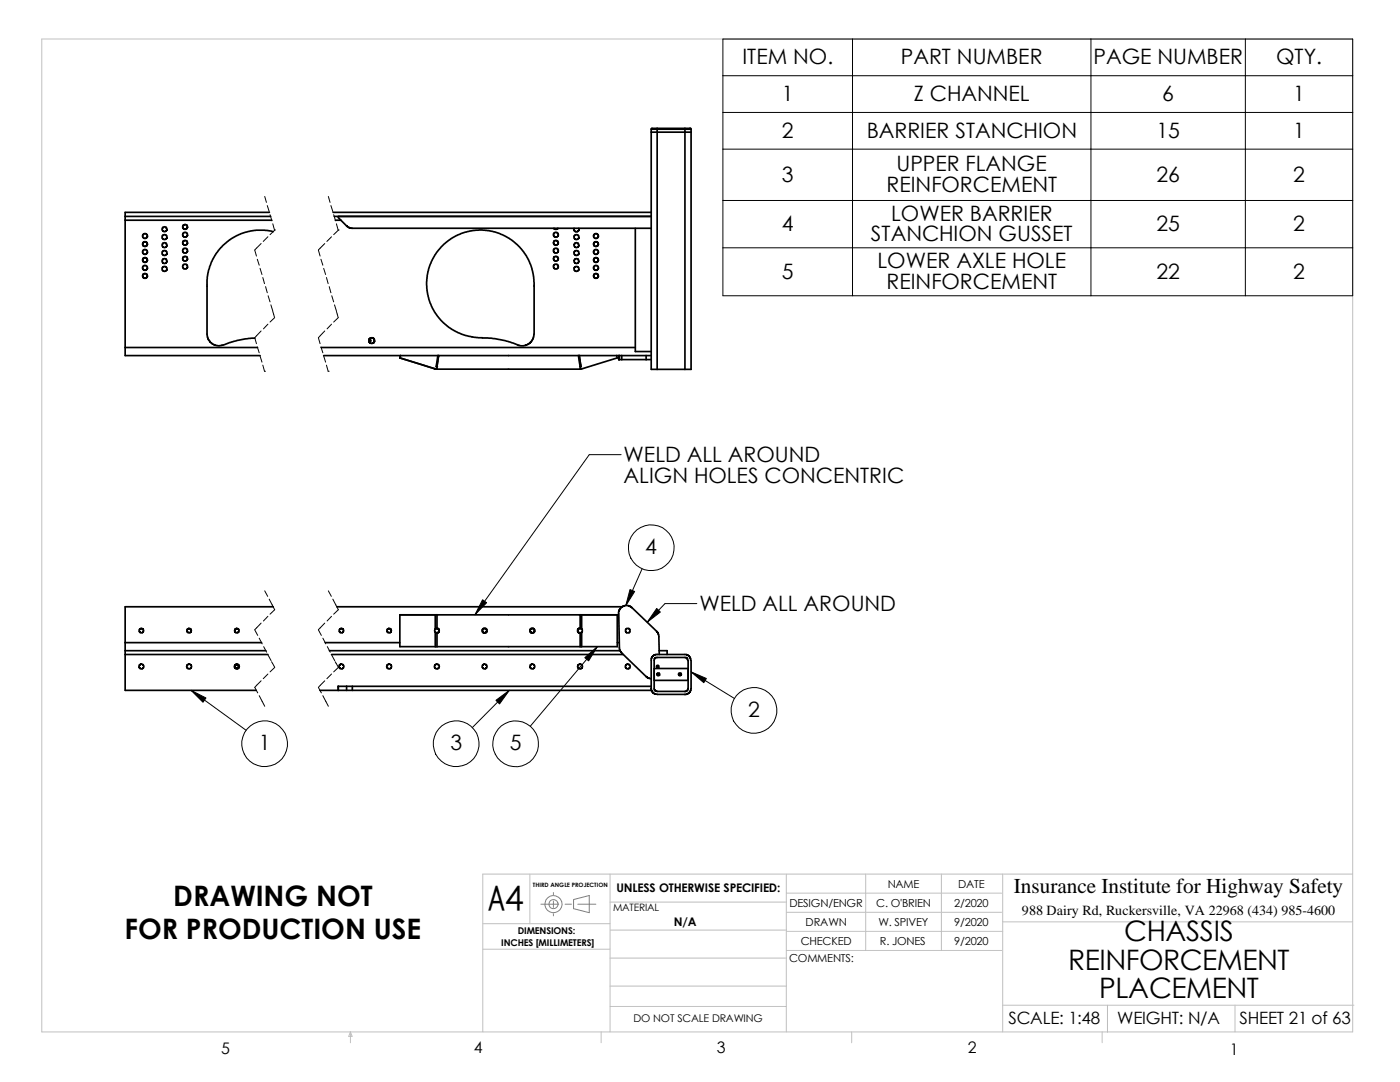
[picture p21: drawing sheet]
<svg xmlns="http://www.w3.org/2000/svg" width="279mm" height="216mm" viewBox="0 0 279 216" stroke-linecap="round" stroke-linejoin="round" font-family="sans-serif">
<defs><g id="words">
<text font-size="7.7" x="97.5" y="181.7">A4</text>
<g font-size="5.6">
<text x="34.6" y="180.8">DRAWING NOT</text>
<text x="24.8" y="187.4">FOR PRODUCTION USE</text>
<text x="224.4" y="187.8">CHASSIS</text>
<text x="213.2" y="193.5">REINFORCEMENT</text>
<text x="219.4" y="199.1">PLACEMENT</text>
</g>
<g font-size="4.2">
<text x="148.2" y="12.8">ITEM NO.</text>
<text x="179.8" y="12.8">PART NUMBER</text>
<text x="218.2" y="12.8">PAGE NUMBER</text>
<text x="254.7" y="12.8">QTY.</text>
<text x="156" y="20.1">1</text>
<text x="182.4" y="20.1">Z CHANNEL</text>
<text x="231.9" y="20.1">6</text>
<text x="258.1" y="20.1">1</text>
<text x="156" y="27.5">2</text>
<text x="173" y="27.5">BARRIER STANCHION</text>
<text x="230.8" y="27.5">15</text>
<text x="258.1" y="27.5">1</text>
<text x="178.9" y="34.2">UPPER FLANGE</text>
<text x="156" y="36.2">3</text>
<text x="176.9" y="38.3">REINFORCEMENT</text>
<text x="230.8" y="36.2">26</text>
<text x="258.1" y="36.2">2</text>
<text x="156" y="46">4</text>
<text x="177.8" y="44">LOWER BARRIER</text>
<text x="230.8" y="46">25</text>
<text x="258.1" y="46">2</text>
<text x="173.8" y="48.1">STANCHION GUSSET</text>
<text x="175.1" y="53.5">LOWER AXLE HOLE</text>
<text x="156" y="55.6">5</text>
<text x="176.9" y="57.6">REINFORCEMENT</text>
<text x="230.8" y="55.6">22</text>
<text x="258.1" y="55.6">2</text>
<text x="124.5" y="92.2">WELD ALL AROUND</text>
<text x="124.5" y="96.3">ALIGN HOLES CONCENTRIC</text>
<text x="128.8" y="110.6">4</text>
<text x="139.6" y="121.9">WELD ALL AROUND</text>
<text x="149.3" y="143">2</text>
<text x="51.6" y="149.7">1</text>
<text x="89.9" y="149.7">3</text>
<text x="101.7" y="149.7">5</text>
<text x="202.4" y="178.3">Insurance Institute for Highway Safety</text>
</g>
<g font-size="3.4">
<text x="201.3" y="204.3">SCALE: 1:48</text>
<text x="223" y="204.3">WEIGHT: N/A</text>
<text x="247.4" y="204.3">SHEET 21 of 63</text>
</g>
<g font-size="3.2">
<text x="44.2" y="210.2">5</text>
<text x="94.6" y="210.2">4</text>
<text x="143" y="210.2">3</text>
<text x="193.2" y="210.2">2</text>
<text x="245.4" y="210.4">1</text>
</g>
<text font-size="2.8" x="204" y="182.5">988 Dairy Rd, Ruckersville, VA 22968 (434) 985-4600</text>
<g font-size="2.4">
<text x="123" y="178">UNLESS OTHERWISE SPECIFIED:</text>
<text x="134.5" y="184.8">N/A</text>
</g>
<g font-size="2.2">
<text x="177.2" y="177.1">NAME</text>
<text x="191.2" y="177.1">DATE</text>
<text x="157.6" y="180.9">DESIGN/ENGR</text>
<text x="160.8" y="184.7">DRAWN</text>
<text x="174.9" y="180.9">C. O'BRIEN</text>
<text x="175.3" y="184.7">W. SPIVEY</text>
<text x="190.4" y="180.9">2/2020</text>
<text x="190.4" y="184.7">9/2020</text>
<text x="157.5" y="191.9">COMMENTS:</text>
<text x="159.8" y="188.5">CHECKED</text>
<text x="175.6" y="188.5">R. JONES</text>
<text x="190.4" y="188.5">9/2020</text>
</g>
<text font-size="2.1" x="126.4" y="203.9">DO NOT SCALE DRAWING</text>
<text font-size="2" x="122.3" y="181.7">MATERIAL</text>
<g font-size="1.9">
<text x="100" y="188.8">INCHES [MILLIMETERS]</text>
<text x="103.3" y="186.4">DIMENSIONS:</text>
</g>
<text font-size="1.2" x="106.3" y="177.1">THIRD ANGLE PROJECTION</text>
</g></defs>
<g fill="none" stroke="#c0c0c0" stroke-width=".2">
<path d="M8.3 7.8h261.7v198.1h-261.7zM105.7 174.4v9.9M121.8 174.4v31.5M156.9 178.2h43M156.9 174.4v31.5M172.8 174.4v15.3M187.9 174.4v15.3M200.1 174.4v31.5M270 174.4h-173.6v31.5M96.4 189.4h25.4M96.4 184.3h25.4M121.8 180h35.1"/>
<path d="M121.8 191.2h35.1M121.8 196.8h35.1M121.8 185.6h35.1M156.9 185.8h43.2M156.9 182h43M156.9 189.7h43M200.1 183.9h69.9M69.9 205.9l.4 .9h-.7zM69.9 205.9v2.2M120 205.9v2.2M121.8 200.8h35.1M170 205.9v2.2"/>
<path d="M200.1 200.6h70.1M220 205.9v2.2M221 200.6v5.4M246.5 200.6v5.3"/>
</g>
<g fill="none" stroke="#808080" stroke-width=".2">
<path d="M110.4 178.1v.4M110.4 179.8v1.3M114.5 179.5l3.1-.8v3.4l-3.1-.8zM107.9 180.4h3.6M110.4 182.3v.5M112.8 180.4h1.2M115.3 180.4h3.6"/>
<circle cx="110.4" cy="180.4" r=".92"/>
<circle cx="110.5" cy="180.4" r="1.71"/>
</g>
<g fill="none" stroke="#000" stroke-width=".34">
<path d="M130 26.4h7.9M131.1 25.8h-1.1v47.9h1.1M131.1 25.6h-1.1v.2M131.1 25.6v.2M131.1 25.8v47.9M131.1 25.8h5.6M131.1 25.6h5.6M136.7 25.6v.2M136.7 25.8h1.2M136.7 25.6h1M136.7 25.8v47.9M137.7 25.6l.2 .2"/>
<path d="M137.9 25.8v47.9h-1.2M25 43.2v.7M25 43.9v25.4M25 43.9h29.2M25 43.2h29M53.8 42.4h-28.8v.8M54.5 46.2l-1.7-.3h-1.7l-1.1 .2-2 .6-2.2 1.1-1.7 1.6-1 1.2-.9 1.6-.7 2.3-.2 1.3v11l.2 .8 .3 .5 .9 .7 1.1 .2 3.5-1.1 2.4-.4h1.1M66.5 42.4h63.5M66.7 43.2h63.3M66.9 43.9h1.2M67.5 43.4l1.8 1.8 .8 .4h59.9M67.6 43.2h-.1v.2"/>
<path d="M110.5 45.6l.3 .2 .4-.1 .2-.1M114.6 45.6l-.1 .2 .1 .3 .4 .2 .4-.2 .2-.4M115.5 45.6l.1 .2M126.8 45.6v24.5h3.2M25 69.3v1.7h26.9M25 69.3h26.4M64.1 69.3h62.7M64.6 71h22.9M73.7 67.7v.5M73.7 67.6a.49 .49 0 0 1 0 .8M74.5 67.5v1M79.8 71.4l7.1 2.2"/>
<path d="M79.8 71.4h.1M79.9 71l-.1 .4zM86.7 73.6h.2zM86.9 73.6l.3 .1M86.9 73.6h.1M87.2 73.7h.1M87.2 73.7h28.6M87.2 73.2v.5M87.2 73.2h.1M87.4 71l-.4 2.2h.2M87.5 71l-.3 2.2M87.5 71h27.9"/>
<path d="M96.3 67.4l1.7 .1 1.8 .3 1.5 .3 2 .7M96.3 67.4l-1.9-.1-2.3-.6-2-1-1.5-1.2-1.4-1.6-.9-1.4-.7-1.9-.5-2.7 .2-2 .5-2 1-2 1.2-1.6 1.6-1.4 1.4-.9 2.4-.8 2.2-.3 2 .1 1.1 .3 1.6 .6 1.3 .6 1.6 1.3 .9 .9 1 1.4 .8 1.6 .5 1.8 .2 1.8v10.7l-.5 1-.8 .7-.8 .3-1.2-.2M115.4 71l.4 2.2M115.4 71h8.2M115.6 71l.4 2.2zM115.8 73.2h.2M115.8 73.2v.5M115.8 73.2h.1M123.1 71l.1 .4-7.4 2.3M123.5 71v.8h.1M123.6 71h.5M123.6 71.8h.5"/>
<path d="M123.6 71v.8M124.1 71h4.8M124.1 71v.8M124.1 71.8h4.8M128.9 71h1.1M128.9 71.8h1.1M128.9 71v.8M131.1 73.7h5.6M25 128.2v1.6M25 129.8v.8M25 128.2h27.2M25 130.6h28.5"/>
<path d="M25 129.8h28M25 130.6v7.2h26.1M28.2 125.4l-.3 .2-.1 .3 .1 .3 .4 .1 .3-.2 .1-.3-.2-.3-.3-.1M28.2 132.5l-.4 .2-.1 .4 .2 .3 .4 .1 .3-.2 .1-.4-.2-.3-.3-.1M37.7 125.4l-.3 .2-.1 .3 .2 .3 .3 .1 .3-.2 .1-.3-.2-.3-.3-.1M37.7 132.5l-.4 .2v.4l.2 .3 .3 .1 .3-.2 .1-.4-.2-.3-.3-.1M47.2 132.5l-.4 .4 .3 .5 .3 .1 .3-.2 .1-.4-.2-.2a.4 .4 0 0 0-.7 0 .4 .4 0 0 0 .2 .6 .4 .4 0 0 0 .6-.4h-.1a.37 .37 0 0 0-.5-.3 .37 .37 0 0 0 0 .7 .37 .37 0 0 0 .5-.3l-.1-.3h-.3M47.2 125.4l-.3 .2-.1 .3 .2 .3 .4 .1 .2-.2 .1-.3-.2-.3-.3-.1M54.5 121.1h-29.5v7.1M63.8 137.8h5.4M64.9 128.2h14.9M65.7 129.8h58"/>
<path d="M66.2 130.6h58.2M67.2 121.1h57M67.5 136.9v.9zM67.5 136.9h1.7M68.1 125.4l-.3 .2-.1 .3 .2 .3 .3 .1 .3-.2 .1-.3-.2-.3-.3-.1M68.1 132.5l-.4 .2-.1 .4 .3 .3 .3 .1 .3-.2 .1-.4-.2-.3-.3-.1M69.2 136.9h1.1M69.2 137.8h1.1M69.2 136.9v.9M70.3 137.8h59.7M70.3 136.9v.9M70.3 136.9h59.7"/>
<path d="M77.6 125.4l-.3 .2-.1 .3 .2 .3 .4 .1 .2-.2 .1-.3-.2-.3-.3-.1M77.6 132.5l-.3 .2-.1 .4 .2 .3 .4 .1 .3-.2v-.4l-.2-.3-.3-.1M79.8 122.7h7.1M79.8 122.7h7.6M79.8 122.7v6.3h7.1M86.9 125.5l.4-.1 .3 .3-.1 .5-.2 .1-.4-.1M86.9 122.7h.3M86.9 129h.3M86.9 125.5l-.2 .3 .2 .4M86.9 125.5h.1M86.9 122.7v2.8M86.9 126.2v2.8"/>
<path d="M86.9 126.2h.1M86.9 126.2l.3 .1M87 122.7h.2M87.1 132.5l-.3 .2-.1 .4 .2 .3 .4 .1 .3-.2 .1-.4-.2-.3-.4-.1M87.2 122.7v2.6l-.3 .2M87.2 125.4l.4 .2 .1 .3-.2 .3-.3 .1M87.2 122.7h28.6M87.2 129h28.6M87.2 126.3v2.7M96.6 132.5l-.3 .2-.1 .4 .2 .3 .4 .1 .3-.2 .1-.4-.2-.3-.4-.1M106.2 132.5l-.4 .2-.1 .4 .3 .3 .3 .1 .3-.2 .1-.4-.2-.3-.3-.1M115.6 122.7h7.6"/>
<path d="M115.7 132.5l-.3 .2-.1 .4 .2 .3 .4 .1 .3-.2v-.4l-.2-.3-.3-.1M115.8 129h.3M115.8 125.3l.3 .2M115.8 125.3l-.3 .1-.2 .2v.5l.5 .3M115.8 122.7h.3M115.8 122.7h.2M115.8 122.7v2.6M116.1 126.2l-.3 .1v2.7M116.1 125.5l-.5-.1-.3 .3v.3l.2 .2h.6M116.1 122.7h7.1M116.1 125.5l.1 .1-.1 .6v2.8M116.1 125.5h.1"/>
<path d="M116.1 126.2h.1M116.1 122.7v2.8M123.2 122.7v6.3h-7.1M123.2 128.2h.4M123.4 122.5l.1-.7 .6-.7 .7-.3 .8 .1 .3 .2 5.1 4.8 .5 .9 .1 3.8M123.5 122.5l.1 7 .5 .8M124.1 130.3l5 4.9 .8 .2M124.9 126.1l-.1-.5 .2-.1 .5-.1 .1 .1 .1 .5-.1 .2-.5 .1-.2-.2M125.2 132.5l-.3 .2-.1 .4 .2 .3 .4 .1 .3-.2 .1-.4-.2-.3-.4-.1M129.9 137.4l.3 .7 .6 .4 5.9 .1M130 137.8h.1M130.6 133.4h6.7"/>
<path d="M130.6 135.8h6.7M131.1 134.5a.29 .29 0 0 1 .4-.2 .29 .29 0 0 1 0 .5 .29 .29 0 0 1-.4-.3M131.1 130.6l-.7 .2-.4 .6v6.4M131.1 130.6h5.9l.6 .4 .3 .8v5.6l-.4 .8-.8 .4M131.5 129.8h1.6v.8M135.4 134.5a.29 .29 0 0 1 .5-.2 .29 .29 0 0 1 0 .5 .29 .29 0 0 1-.5-.3h.1M136.7 138h-5.6l-.5-.3v-6.2l.2-.3h6.1l.3 .2 .1 6-.2 .4-.4 .2"/>
<circle cx="28.9" cy="53.5" r=".51"/>
<circle cx="28.9" cy="47.1" r=".51"/>
<circle cx="28.9" cy="50.3" r=".51"/>
<circle cx="28.9" cy="51.9" r=".48"/>
<circle cx="28.9" cy="48.7" r=".48"/>
<circle cx="28.9" cy="55.1" r=".48"/>
<circle cx="32.8" cy="50.5" r=".51"/>
<circle cx="32.8" cy="47.3" r=".51"/>
<circle cx="32.8" cy="53.7" r=".51"/>
<circle cx="32.8" cy="48.9" r=".48"/>
<circle cx="32.8" cy="45.8" r=".48"/>
<circle cx="32.8" cy="52.1" r=".48"/>
<circle cx="36.9" cy="50" r=".51"/>
<circle cx="36.9" cy="53.2" r=".51"/>
<circle cx="36.9" cy="46.8" r=".51"/>
<circle cx="37" cy="45.3" r=".48"/>
<circle cx="37" cy="51.6" r=".48"/>
<circle cx="37" cy="48.5" r=".48"/>
<circle cx="110.9" cy="50" r=".5"/>
<circle cx="110.9" cy="46.9" r=".5"/>
<circle cx="110.9" cy="53.2" r=".5"/>
<circle cx="110.9" cy="48.4" r=".49"/>
<circle cx="110.9" cy="51.6" r=".49"/>
<circle cx="115" cy="53.7" r=".5"/>
<circle cx="115" cy="50.5" r=".5"/>
<circle cx="115" cy="47.3" r=".5"/>
<circle cx="115.1" cy="48.9" r=".49"/>
<circle cx="115.1" cy="52.1" r=".49"/>
<circle cx="118.9" cy="47.1" r=".5"/>
<circle cx="118.9" cy="50.3" r=".5"/>
<circle cx="118.9" cy="53.5" r=".5"/>
<circle cx="118.9" cy="51.9" r=".49"/>
<circle cx="118.9" cy="55.1" r=".49"/>
<circle cx="118.9" cy="48.7" r=".49"/>
<circle cx="74.2" cy="68" r=".58"/>
<circle cx="96.7" cy="125.8" r=".5"/>
<circle cx="96.7" cy="125.9" r=".43"/>
<circle cx="106.2" cy="125.8" r=".5"/>
<circle cx="106.2" cy="125.9" r=".43"/>
<circle cx="131.3" cy="133" r=".23"/>
</g>
<g fill="none" stroke="#000" stroke-width=".2">
<path d="M144.3 7.8h125.7v51.2h-125.7zM144.3 15.1h125.7M170.1 7.8v51.2M217.7 7.8v51.2M248.5 7.8v51.2M52.8 39.2l.4 1.2M65.5 39.2l.4 1.2M144.3 22.4h125.7M144.3 29.8h125.7M51.4 51.7l.3 1.2M51.9 53.6l.4 1.2M52.1 48.6l-1.3 1.3 .4 1.2"/>
<path d="M52.5 55.4l.3 1.2M53 57.2l.3 1.2M53.3 41l.4 1.2M53.5 47.2l-1 1M53.5 59l.4 1.2M53.9 42.8l.4 1.3M54.4 44.7l.4 1.2M54.8 45.9h.1M54.8 45.9l-.9 .9M64.1 51.7l.3 1.2M64.6 53.6l.4 1.2M64.8 48.6l-1.3 1.3 .4 1.2"/>
<path d="M65.2 55.4l.3 1.2M65.7 57.2l.3 1.2M66 41l.4 1.2M66.2 47.2l-1 1M66.2 59l.4 1.2M66.6 42.8l.4 1.3M67.1 44.7l.4 1.2M67.5 45.9h.1M67.5 45.9l-.9 .9M144.3 40h125.7M144.3 49.4h125.7M51.4 69.2l.3 1.2"/>
<path d="M51.9 71l.4 1.3M52.1 66l-1.3 1.4 .4 1.2M52.5 72.9l.3 1.2M52.8 74.1h.1M53.5 64.7l-.9 .9M54.1 60.8l.3 1.3M54.4 62.1l.4 1.2M54.8 63.4l-.9 .9M64.1 69.2l.3 1.2M64.6 71l.4 1.3M64.8 66l-1.3 1.4 .4 1.2M65.2 72.9l.3 1.2"/>
<path d="M65.5 74.1h.1M66.2 64.7l-.9 .9M66.8 60.8l.3 1.3M67.1 62.1l.4 1.2M67.5 63.4l-.9 .9M124 90.7h-6.4l-22.8 32M52.8 117.9l.6 1.1M53.7 119.5l1.1 2.2-.9 .9M65.5 117.9l.6 1.1M66.4 119.5l1.1 2.2-.9 .9M128.1 113.5l-3.2 7.4M38.1 137.8l11 7.9"/>
<path d="M50.8 125.7l.6 1.1M51.7 127.3l.6 1.2M51.7 138.8l1.1 2.1M52.1 124.3l-1.3 1.3M52.1 135.8l-1.3 1.4 .6 1.1M52.6 129l.6 1.1M53.5 123l-.9 .9M53.5 134.5l-1 .9M53.5 130.7l.6 1.1M54.2 132l.6 1.1M54.8 133.2l-.9 .9M63.5 125.7l.6 1.1"/>
<path d="M64.4 127.3l.6 1.2M64.4 138.8l1.1 2.1M64.8 124.3l-1.3 1.3M64.8 135.8l-1.3 1.4 .6 1.1M65.3 129l.6 1.1M66.2 123l-.9 .9M66.2 134.5l-1 .9M66.2 130.7l.6 1.1M66.9 132l.6 1.1M67.5 133.2l-.9 .9M101.6 137.8l-7.3 7.4M119.2 129l-13.4 15.9"/>
<path d="M137.9 134.1l8.7 5.3M139.1 120.4h-6.4l-3.5 3.8"/>
<circle cx="130" cy="109.3" r="4.6"/>
<circle cx="52.8" cy="148.4" r="4.6"/>
<circle cx="91" cy="148.4" r="4.6"/>
<circle cx="102.9" cy="148.4" r="4.6"/>
<circle cx="150.5" cy="141.7" r="4.6"/>
</g>
<path d="M38.1 137.8l3 1.5-.6 .8zM96.3 119.7l.8 .6-2.3 2.4zM99 139.7l2.6-1.9-1.9 2.7zM116.7 131.2l2.5-2.2-1.7 2.9zM125.7 117.6l1 .4-1.8 2.9zM131.1 121.4l.7 .7-2.6 2.1zM137.9 134.1l3.1 1.3-.5 .8z" fill="#000" stroke="#000" stroke-width=".2"/>
<use href="#words"/>
</svg>
